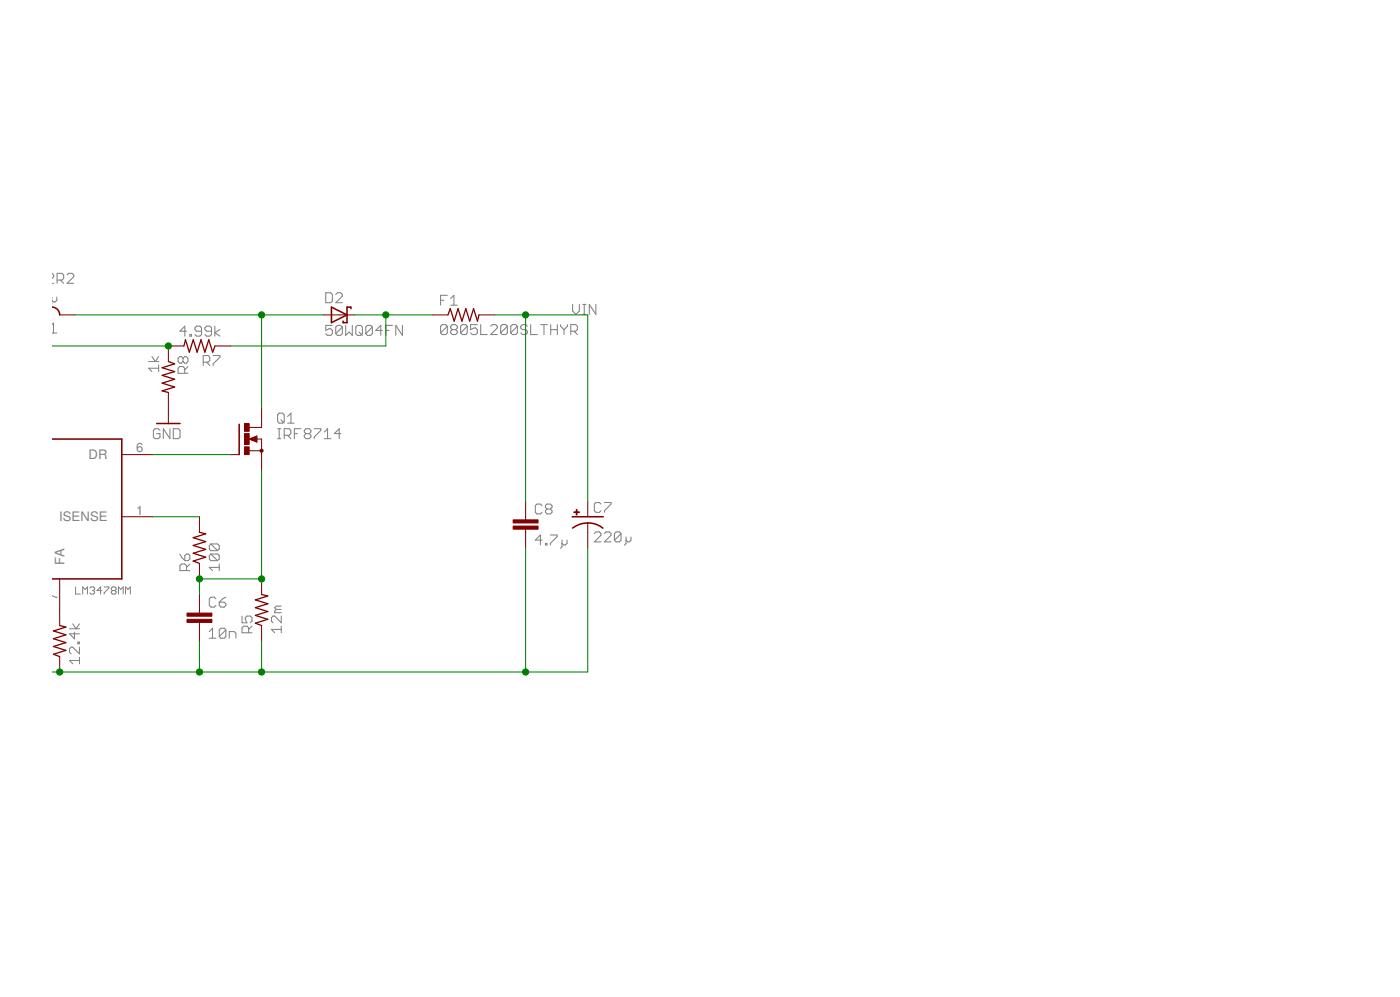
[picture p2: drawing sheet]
<svg xmlns="http://www.w3.org/2000/svg" width="229mm" height="163mm" viewBox="0 0 229 163" stroke-linecap="round" stroke-linejoin="round" font-family="sans-serif">
<defs><g id="words">
<g font-size="2.1" fill="#808080">
<text x="14.5" y="75.1">DR</text>
<text x="22.3" y="74">6</text>
<text x="9.7" y="85.2">ISENSE</text>
<text x="22.3" y="84.1">1</text>
<text x="10.5" y="92.3" transform="rotate(-90 10.5 92.3)">FA</text>
<text x="-.7" y="98.2" transform="rotate(-90 -.7 98.2)">4</text>
<text x="9.4" y="98.2" transform="rotate(-90 9.4 98.2)">7</text>
</g>
</g></defs>
<g fill="none" stroke="#808080" stroke-width=".17">
<path d="M8.5 46.3h.3M8.5 44.7l.3 .3v.2l-.3 .4M8.5 53.1l.2-.3v1.6M8.5 54.4h.8M8.5 48.6v1M8.5 49.6h.1M9.3 48.6v.5l-.3 .3h-.3l-.2-.3M9.3 45.8h.8l.3-.3v-.5l-.3-.3h-.8v1.6M9.9 45.8l.5 .5M11 45l.2-.3h.6l.3 .3v.2l-1.1 1.1h1.1M24.3 59.1h1.7M24.8 58.3l.6 .8 .6-.8"/>
<path d="M26 59.6v1.1M29.9 58.6l-.2-.3h-.3l-.3 .3v.5l.3 .3h.3l.2-.3M29.9 58.6l.3-.3h.3l.2 .3v.5l-.2 .3h-.3l-.3-.3M29.9 58.6v.5M30.5 54.1h-1.1l.8-.8v1.6M30.7 59.9l-.5 .6M31.1 54.7h.2v.2h-.2zM33 54.1h-.9l-.2-.2v-.3l.2-.3h.6l.3 .3v1.1l-.3 .2h-.6l-.2-.2M33.2 59.2h.8l.3-.3v-.5l-.3-.3h-.8v1.7M33.8 59.2l.5 .6M34.6 54.1h-.8l-.3-.2v-.3l.3-.3h.5l.3 .3v1.1l-.3 .2h-.5l-.3-.2M34.9 58.1h1.1v.3l-1.1 1.1v.3"/>
<path d="M35.1 53.3v1.6M36 53.9l-.9 .5 .9 .5M53.3 47.9h.8l.3 .2v1.1l-.3 .3h-.8zM54.4 53.2h-1.1v.8l.5-.3h.3l.3 .3v.5l-.3 .3h-.6l-.2-.3M54.9 48.1l.3-.2h.5l.3 .2v.3l-1.1 1.1h1.1M56 53.5l-.3-.3h-.5l-.3 .3v1M56 53.5v1l-.3 .3h-.5l-.3-.3M56 53.5l-1.1 1M56.5 53.2v1.6l.6-.5 .5 .5v-1.6M58.4 53.2h.6l.3 .3v1l-.3 .3h-.6l-.2-.3v-1zM58.7 54.3l.6 .5M60.9 53.5l-.3-.3h-.5l-.3 .3v1"/>
<path d="M60.9 53.5v1l-.3 .3h-.5l-.3-.3M60.9 53.5l-1.1 1M62.5 54h-1.1l.9-.8v1.6M63.1 54h.5M64.2 53.2h-1.1v1.6M65.8 53.2v1.6l-1.1-1.6v1.6M72.1 49.1h.5M73.2 48.3h-1.1v1.6M73.2 53.3l-.3-.2h-.6l-.2 .2v1.1M73.2 53.3v1.1l-.3 .3h-.6l-.2-.3M73.2 53.3l-1.1 1.1M73.7 48.8l.5-.5v1.6"/>
<path d="M73.7 49.9h1.1M74 53.9l-.3-.3v-.3l.3-.2h.5l.3 .2v.3l-.3 .3M74 53.9l-.3 .2v.3l.3 .3h.5l.3-.3v-.3l-.3-.2M74 53.9h.5M76.4 53.3l-.2-.2h-.6l-.3 .2v1.1M76.4 53.3v1.1l-.2 .3h-.6l-.3-.3M76.4 53.3l-1.1 1.1M78.1 53.1h-1.1v.8l.5-.3h.3l.3 .3v.5l-.3 .3h-.6l-.2-.3M78.6 53.1v1.6h1.1M80.2 53.3l.3-.2h.6l.2 .2v.3l-1.1 1.1h1.1M83 53.3l-.3-.2h-.6l-.2 .2v1.1M83 53.3v1.1l-.3 .3h-.6l-.2-.3"/>
<path d="M83 53.3l-1.1 1.1M84.6 53.3l-.3-.2h-.5l-.3 .2v1.1M84.6 53.3v1.1l-.3 .3h-.5l-.3-.3M84.6 53.3l-1.1 1.1M86.2 53.3l-.2-.2h-.6l-.2 .2v.3l.2 .3h.6l.2 .2v.3l-.2 .3h-.6l-.2-.3M86.8 53.1v1.6h1.1M88.4 53.1h1.1M89 53.1v1.6M90.1 53.9h1M90.1 53.1v1.6M91.1 53.1v1.6M91.7 53.1v.2l.5 .6"/>
<path d="M92.2 53.9v.8M92.8 53.1v.2l-.6 .6M93.3 54.1h.8l.3-.2v-.6l-.3-.2h-.8v1.6M93.6 49.8v1l.6 .6 .5-.6v-1M93.9 54.1l.5 .6M95.3 51.4h.5M95.3 49.8h.5M95.5 49.8v1.6M97.5 49.8v1.6l-1.1-1.6v1.6M26 60.2h-1.7l.5 .5M26.2 70.4l-.3-.3h-.5l-.3 .3v1l.3 .3h.5l.3-.3v-.5h-.6M27.8 70.1v1.6l-1.1-1.6v1.6"/>
<path d="M28.3 70.1h.9l.2 .3v1l-.2 .3h-.9zM30.2 61v-.8l-.3-.3h-.5l-.3 .3v.8h1.6M45.4 71.7h.5M45.4 70.1h.5M45.7 70.1v1.6M45.7 67.5h.5l.3 .3v1.1l-.3 .3h-.5l-.3-.3v-1.1zM45.9 68.6l.6 .6M46.5 71.2h.8l.3-.3v-.5l-.3-.3h-.8v1.6M47 71.2l.6 .5M47 69.2h1.1M47 68.1l.6-.6v1.7M48.1 70.9h.6"/>
<path d="M49.2 70.1h-1.1v1.6M50 70.9l-.2 .3v.2l.2 .3h.6l.2-.3v-.2l-.2-.3M50 70.9l-.2-.3v-.2l.2-.3h.6l.2 .3v.2l-.2 .3M50 70.9h.6M51.4 70.1h1.1v.3l-1.1 1v.3M53 71.7h1.1M53 70.6l.6-.5v1.6M55.8 70.9h-1.1l.8-.8v1.6M29.4 90.6l.3 .5 .5 .6M30.2 90.8l.3-.2h.3l.3 .2v.6l-.3 .3h-.6zM30.5 93.3v-.8l-.3-.3h-.5l-.3 .3v.8h1.7M31.1 92.2l-.6 .6"/>
<path d="M34.5 88.9l1.1 1.1M34.5 88.9h1.1l.3 .3v.5l-.3 .3M34.5 90.6h1.1l.3 .2v.6l-.3 .3M34.5 90.6l-.3 .2v.6l.3 .3h1.1M34.5 88.9l-.3 .3v.5l.3 .3h1.1M34.5 90.6l1.1 1.1M35.3 97.9l-.3-.3h-.5l-.3 .3v1.1l.3 .3h.5l.3-.3M35.9 92.2v1.1M35.9 98.4h.8l.2 .3v.3l-.2 .3h-.6l-.2-.3zM35.9 92.8h-1.7l.6 .5M36.9 97.6l-.5 .3-.5 .5M45.2 99.6l-.3 .3v.3h1.1"/>
<path d="M45.2 99.6h.8M46 99.1h-.8l-.3 .3 .3 .2M88.6 88.3h-1.1l.9-.8v1.6M88.6 82.7l-.2-.3h-.6l-.3 .3v1.1l.3 .2h.6l.2-.2M89.2 88.8h.3v.3h-.3zM89.5 83.2l-.3-.3v-.2l.3-.3h.5l.3 .3v.2l-.3 .3M89.5 83.2l-.3 .3v.3l.3 .2h.5l.3-.2v-.3l-.3-.3M89.5 83.2h.5M90 87.5h1.1v.2l-1.1 1.1v.3M91.9 88.3v1.1l-.2 .2M92.7 88.3v.5l-.2 .3h-.3l-.3-.3M97.2 87.2l.3-.2h.5l.3 .2v.3l-1.1 1.1h1.1"/>
<path d="M98.3 82.4l-.3-.3h-.5l-.3 .3v1.1l.3 .3h.5l.3-.3M98.8 87.2l.3-.2h.6l.2 .2v.3l-1.1 1.1h1.1M98.8 82.1h1.1v.3l-1.1 1.1v.3M101.6 87.2v1.1l-.3 .3h-.5l-.3-.3M101.6 87.2l-.3-.2h-.5l-.3 .2v1.1M101.6 87.2l-1.1 1.1M102.4 87.8v1.1l-.3 .2M103.2 87.8v.5l-.3 .3h-.2l-.3-.3M11.4 102.8h1.6M11.9 102l.5 .8 .6-.8M12.2 103.3v1.1l-.8-.8h1.6M12.7 105h.3v.2h-.3z"/>
<path d="M13 108h-1.6l.5 .5M13 105.8v1.1l-1.1-1.1h-.3l-.2 .3v.5l.2 .3M13 107.4v1.1M34.2 103.3l.6-.6v1.6M34.2 104.3h1.1M36.9 103v1.1l-.2 .2h-.6l-.2-.2M36.9 103l-.2-.3h-.6l-.2 .3v1.1M36.9 103l-1 1.1M37.5 104.3v-1h.8l.3 .2v.8M39.6 100.7v1.1h.8l-.3-.5v-.3l.3-.3h.5l.3 .3v.5l-.3 .3M40.7 103.4v-.8l-.3-.2h-.5l-.3 .2v.8h1.6M41.2 102.4l-.5 .5"/>
<path d="M46 102.9h-1.6l.5 .5M46 100.7v1.1l-1.1-1.1h-.3l-.2 .3v.5l.2 .3M46 102.4v1"/>
</g>
<path d="M12.4 95.9v1.2h.7M13.5 97.1v-1.2l.4 .5 .4-.5v1.2M14.7 96.1l.2-.2h.4l.2 .2v.3l-.2 .1M15.1 96.5h.2M15.3 96.5l.2 .2v.2l-.2 .2h-.4l-.2-.2M16.6 96.5h-.7l.5-.6v1.2M17 95.9h.8v.2l-.8 .8v.2M18.4 96.5l-.2 .2v.2l.2 .2h.4l.2-.2v-.2l-.2-.2M18.4 96.5l-.2-.1v-.3l.2-.2h.4l.2 .2v.3l-.2 .1M18.4 96.5h.4M19.4 97.1v-1.2l.4 .5 .4-.5v1.2M20.5 97.1v-1.2l.4 .5 .4-.5v1.2" fill="none" stroke="#808080" stroke-width=".16"/>
<g fill="none" stroke="#800000" stroke-width=".17">
<path d="M9.8 51.5h2.5M30.1 56.6h-2.6v2.5M35.2 56.6h2.5M52.9 51.5h5.1M70.7 51.5h2.6M78.3 51.5h2.6M19.9 74.3h5.1M27.5 64.2v5M37.7 74.3h1.4M40.7 73.7h2.1M40.7 71.8l1.3-.5v1zM41.9 71.8h.9v5.1"/>
<path d="M42.8 66.7v3.2h-2M9.8 94.6v7.7M19.9 84.5h5.1M32.6 84.5v2.5M32.6 92.1v2.5M32.6 97.2v3M42.8 94.6v2.6M86 81.9v3.1M86 86.5v3.1M96.1 81.9v2.6M96.1 85.5v4.1M9.8 107.3v2.6"/>
<path d="M32.6 101.7v3.1M42.8 102.3v2.5"/>
</g>
<path d="M8.5 50.2a1.25 1.25 0 0 1 1.3 1.3M54.2 50.2l2.5 1.3-2.5 1.2zM57.4 50.5v-.3h-.7v2.5h-.6v-.2M8.5 71.8h11.4v22.8h-11.4M25.6 69.2h3.8M39.1 69.4v4.9M93.6 84.5h5.1M93.6 86.3a4 4 0 0 1 5 0" fill="none" stroke="#800000" stroke-width=".25"/>
<path d="M27.5 59.1l1.1 .4-2.1 .6 2.1 .6-2.1 .7 2.1 .6-2.1 .6 2.1 .7-2.1 .6 1 .3M30.1 56.6l.2-1.1 .7 2.1 .6-2.1 .6 2.1 .7-2.1 .6 2.1 .6-2.1 .7 2.1 .4-1M73.3 51.5l.3-1 .7 2 .6-2 .6 2 .7-2 .6 2 .6-2 .7 2 .2-1M32.6 87l1 .3-2 .6 2 .6-2 .7 2 .6-2 .6 2 .7-2 .6 1 .4M42.8 97.2l1 .2-2 .7 2 .6-2 .6 2 .7-2 .6 2 .6-2 .7 1 .4M9.8 102.3l1 .2-2.1 .6 2.1 .7-2.1 .6 2.1 .7-2.1 .6 2.1 .6-2.1 .7 1.1 .3" fill="none" stroke="#800000" stroke-width=".21"/>
<path d="M41.9 71.5l-.9 .3 .9 .2v-.2h-.3" fill="none" stroke="#800000" stroke-width=".32"/>
<circle cx="42.8" cy="73.7" r=".13" fill="none" stroke="#800000" stroke-width=".42"/>
<g fill="#800000" stroke="#800000" stroke-width=".16">
<path d="M40 73h.7v1.3h-.7z"/>
<path d="M40 69.2h.7v1.3h-.7z"/>
<path d="M40 70.9h.7v1.8h-.7z"/>
<path d="M30.6 101.2h4v.5h-4z"/>
<path d="M30.6 100.2h4v.5h-4z"/>
<path d="M93.9 83.7h.8v.1h-.8z"/>
<path d="M94.2 83.3h.2v.9h-.2z"/>
<path d="M83.9 86h4.1v.5h-4.1z"/>
<path d="M83.9 85h4.1v.5h-4.1z"/>
</g>
<g fill="none" stroke="#008000" stroke-width=".17">
<path d="M8.5 56.6h19M12.3 51.5h40.6M42.8 51.5v15.2M58 51.5h12.7M63.1 51.5v5.1h-25.4M80.9 51.5h15.2v30.4M86 51.5v30.4M25 74.3h12.7M42.8 76.9v17.7h-10.2v2.6M25 84.5h7.6M86 89.6v20.3M96.1 89.6v20.3h-87.6"/>
<path d="M32.6 104.8v5.1M42.8 104.8v5.1"/>
</g>
<g fill="#008000" stroke="#008000" stroke-width=".16">
<circle cx="9.8" cy="109.9" r=".51"/>
<circle cx="32.6" cy="109.9" r=".51"/>
<circle cx="42.8" cy="109.9" r=".51"/>
<circle cx="86" cy="109.9" r=".51"/>
<circle cx="86" cy="51.5" r=".51"/>
<circle cx="42.8" cy="94.6" r=".51"/>
<circle cx="32.6" cy="94.6" r=".51"/>
<circle cx="42.8" cy="51.5" r=".51"/>
<circle cx="27.5" cy="56.6" r=".51"/>
<circle cx="63.1" cy="51.5" r=".51"/>
</g>
<use href="#words"/>
</svg>
